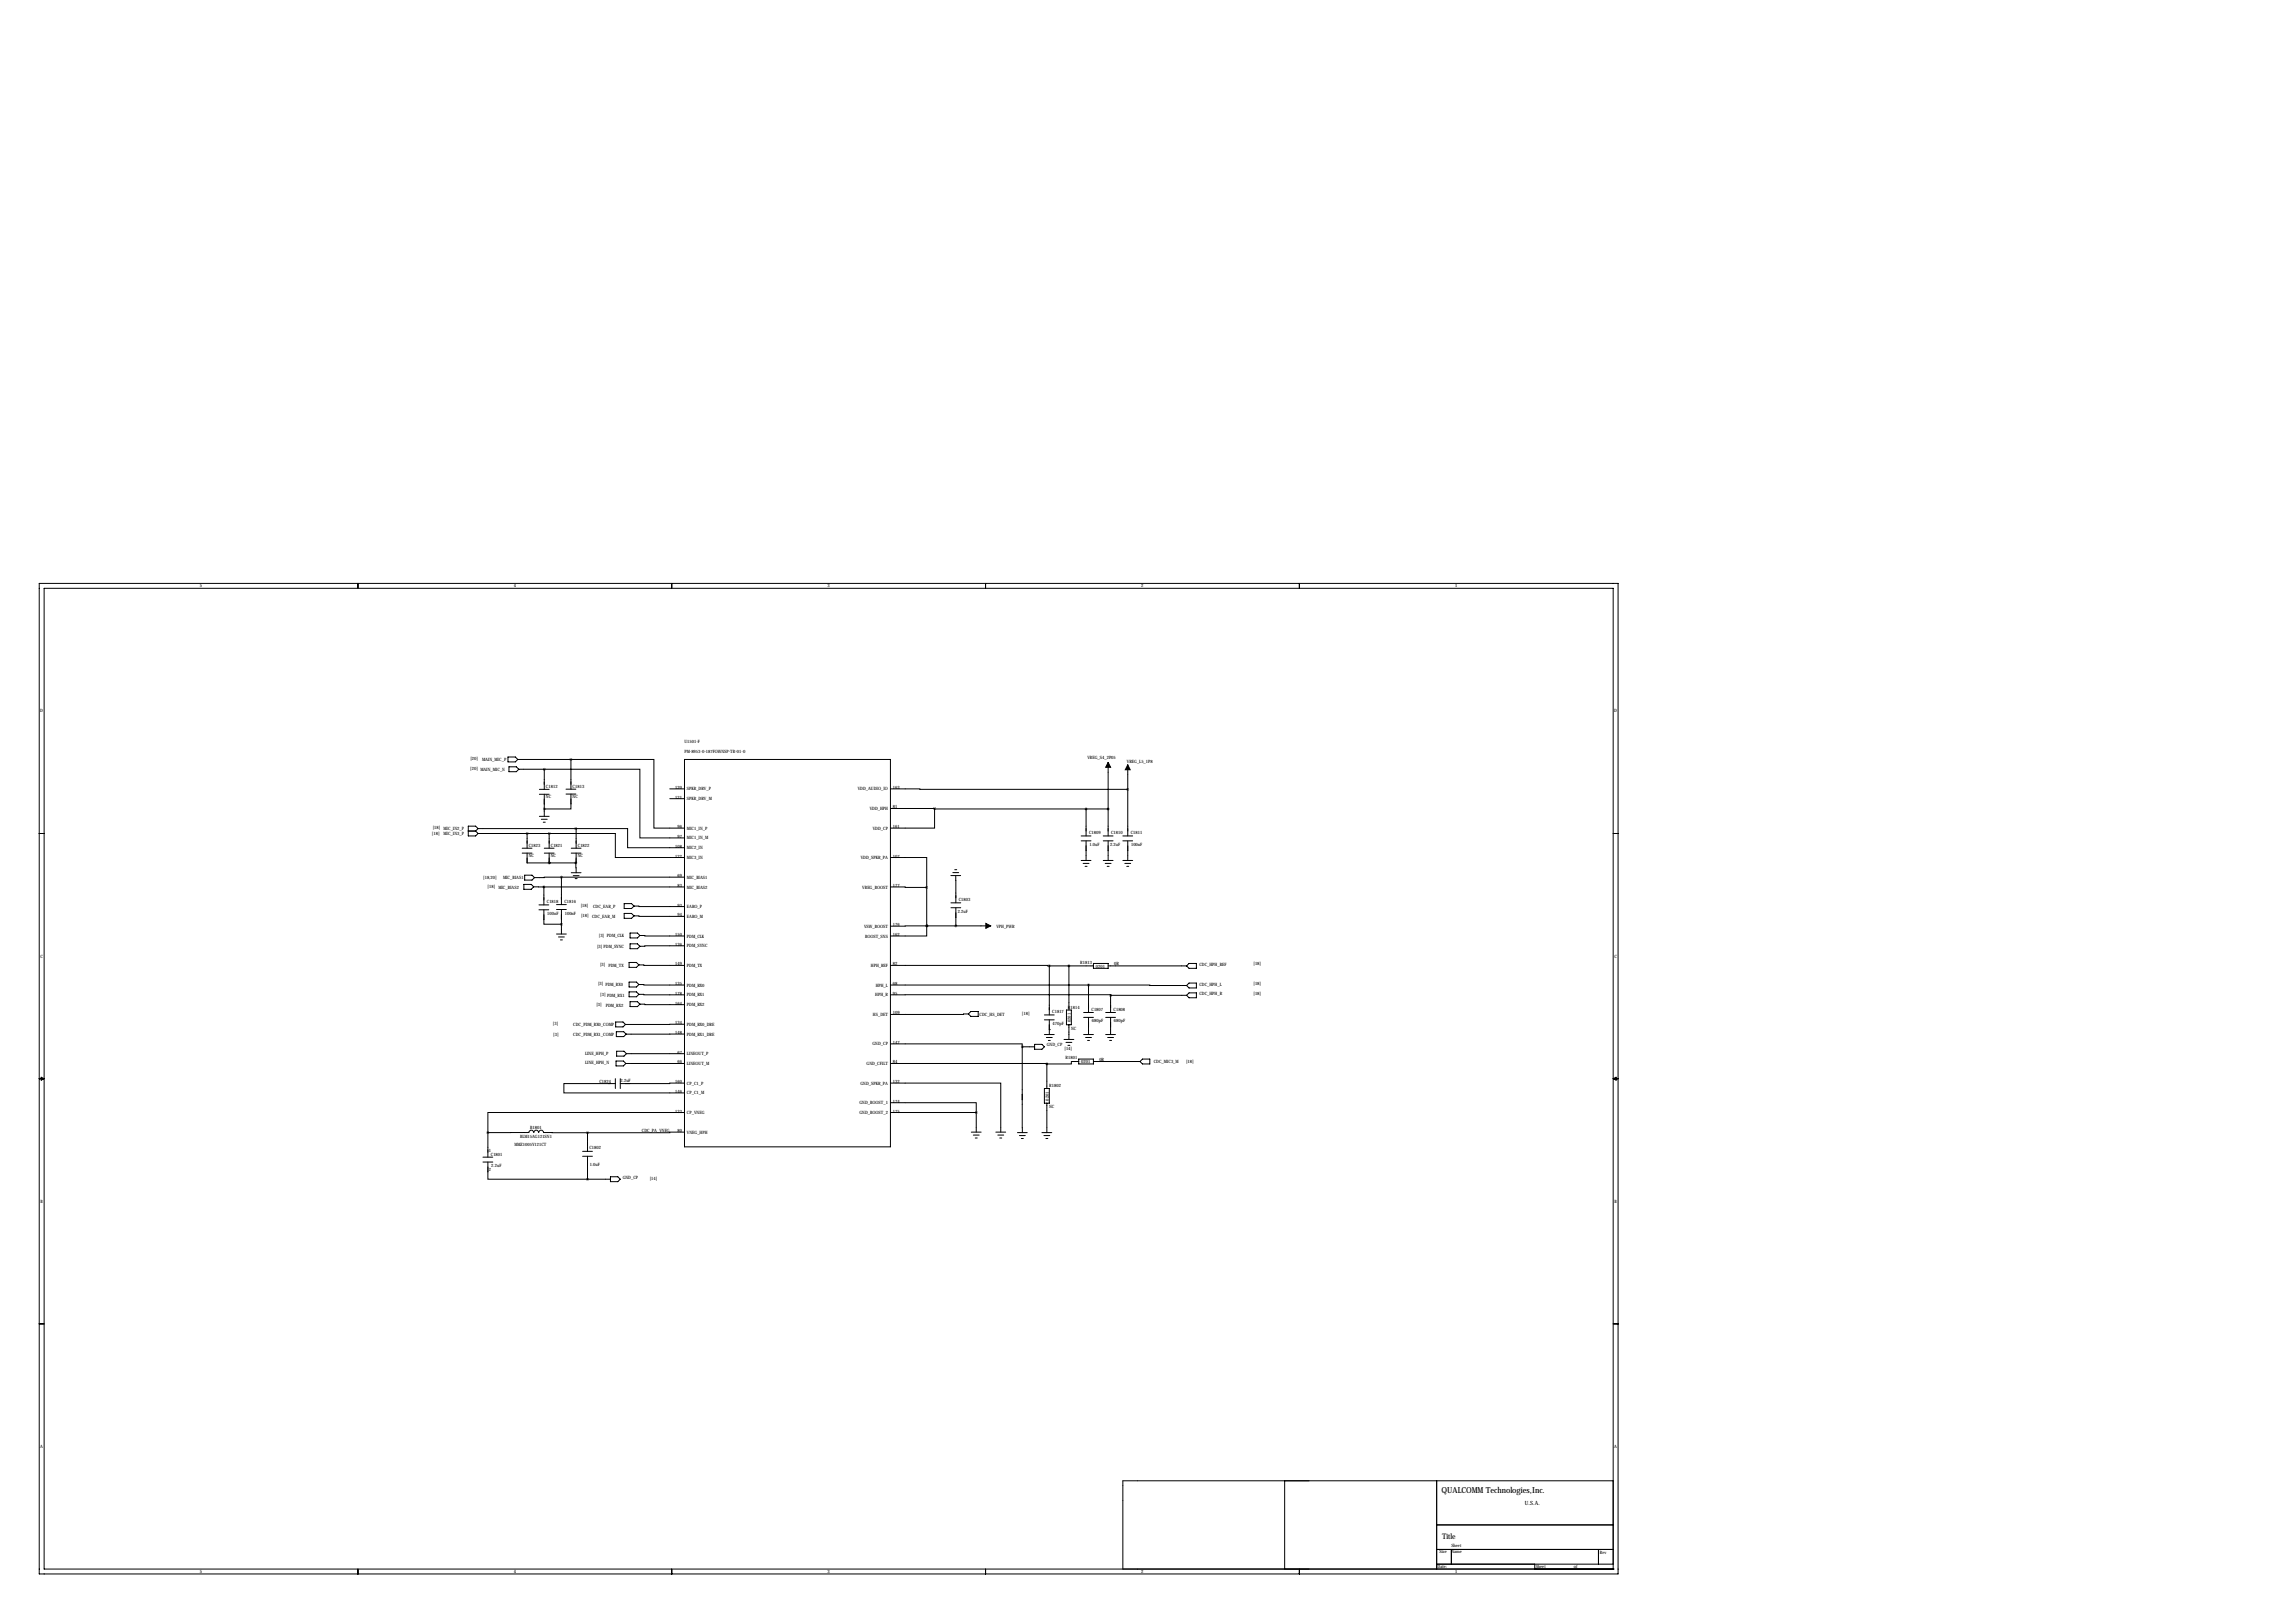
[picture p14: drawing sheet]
<svg xmlns="http://www.w3.org/2000/svg" width="1189mm" height="841mm" viewBox="0 0 1189 841" stroke-linecap="round" stroke-linejoin="round" font-family="sans-serif">
<defs><g id="words">
<text font-size="4.3" x="747" y="773">QUALCOMM Technologies,Inc.</text>
<text font-size="4" x="747" y="797">Title</text>
<text font-size="3" x="790" y="779">U.S.A.</text>
<g font-size="2.3">
<text x="104" y="304">5</text>
<text x="266" y="304">4</text>
<text x="429" y="304">3</text>
<text x="591" y="304">2</text>
<text x="754" y="304">1</text>
<text x="21" y="369">D</text>
<text x="836" y="369">D</text>
<text x="355" y="385">U1501-F</text>
<text x="244" y="394">[20]</text>
<text x="250" y="394">MAIN_MIC_P</text>
<text x="355" y="390">PM-8953-0-187FOWNSP-TR-01-0</text>
<text x="563" y="393">VREG_S4_2P05</text>
<text x="584" y="395">VREG_L5_1P8</text>
<text x="244" y="399">[20] MAIN_MIC_N</text>
<text x="297" y="408">C1813</text>
<text x="283" y="408">C1812</text>
<text x="283" y="413">NC</text>
<text x="297" y="413">NC</text>
<text x="350" y="409">120</text>
<text x="350" y="414">121</text>
<text x="356" y="409">SPKR_DRV_P</text>
<text x="444" y="409">VDD_AUDIO_IO</text>
<text x="463" y="409">163</text>
<text x="356" y="415">SPKR_DRV_M</text>
<text x="451" y="420">VDD_HPH</text>
<text x="463" y="419">81</text>
<text x="224" y="429">[18]</text>
<text x="230" y="430">MIC_IN2_P</text>
<text x="351" y="429">96</text>
<text x="356" y="430">MIC1_IN_P</text>
<text x="452" y="430">VDD_CP</text>
<text x="463" y="429">161</text>
<text x="224" y="432">[18]</text>
<text x="230" y="433">MIC_IN3_P</text>
<text x="351" y="434">97</text>
<text x="356" y="435">MIC1_IN_M</text>
<text x="564" y="432">C1809</text>
<text x="576" y="432">C1810</text>
<text x="586" y="432">C1811</text>
<text x="274" y="439">C1823</text>
<text x="274" y="444">NC</text>
<text x="285" y="439">C1821</text>
<text x="285" y="444">NC</text>
<text x="299" y="439">C1822</text>
<text x="299" y="444">NC</text>
<text x="350" y="439">108</text>
<text x="356" y="440">MIC2_IN</text>
<text x="564" y="438">1.0uF</text>
<text x="575" y="438">2.2uF</text>
<text x="586" y="438">100nF</text>
<text x="350" y="444">122</text>
<text x="356" y="445">MIC3_IN</text>
<text x="446" y="445">VDD_SPKR_PA</text>
<text x="463" y="444">107</text>
<text x="250" y="455">[18,20]</text>
<text x="261" y="456">MIC_BIAS1</text>
<text x="351" y="454">69</text>
<text x="356" y="455">MIC_BIAS1</text>
<text x="253" y="460">[18]</text>
<text x="258" y="460">MIC_BIAS2</text>
<text x="351" y="459">83</text>
<text x="356" y="460">MIC_BIAS2</text>
<text x="447" y="460">VREG_BOOST</text>
<text x="463" y="459">177</text>
<text x="283" y="468">C1818</text>
<text x="292" y="468">C1816</text>
<text x="497" y="467">C1803</text>
<text x="283" y="474">100nF</text>
<text x="293" y="474">100nF</text>
<text x="301" y="470">[18]</text>
<text x="307" y="470">CDC_EAR_P</text>
<text x="351" y="470">93</text>
<text x="356" y="470">EARO_P</text>
<text x="496" y="473">2.2uF</text>
<text x="301" y="475">[18]</text>
<text x="307" y="476">CDC_EAR_M</text>
<text x="351" y="475">94</text>
<text x="356" y="475">EARO_M</text>
<text x="463" y="480">176</text>
<text x="310" y="485">[3] PDM_CLK</text>
<text x="350" y="485">150</text>
<text x="356" y="486">PDM_CLK</text>
<text x="448" y="481">VSW_BOOST</text>
<text x="448" y="486">BOOST_SNS</text>
<text x="463" y="485">162</text>
<text x="516" y="481">VPH_PWR</text>
<text x="309" y="491">[3] PDM_SYNC</text>
<text x="350" y="490">136</text>
<text x="356" y="491">PDM_SYNC</text>
<text x="21" y="496">C</text>
<text x="836" y="496">C</text>
<text x="311" y="500">[3]</text>
<text x="315" y="501">PDM_TX</text>
<text x="350" y="500">149</text>
<text x="356" y="501">PDM_TX</text>
<text x="451" y="501">HPH_REF</text>
<text x="463" y="500">82</text>
<text x="560" y="499">R1813</text>
<text x="568" y="501">0201</text>
<text x="577" y="500">0R</text>
<text x="621" y="500">CDC_HPH_REF</text>
<text x="649" y="500">[18]</text>
<text x="310" y="510">[3] PDM_RX0</text>
<text x="311" y="516">[3] PDM_RX1</text>
<text x="350" y="510">135</text>
<text x="350" y="515">178</text>
<text x="356" y="511">PDM_RX0</text>
<text x="454" y="511">HPH_L</text>
<text x="463" y="510">68</text>
<text x="463" y="515">95</text>
<text x="621" y="510">CDC_HPH_L</text>
<text x="621" y="516">CDC_HPH_R</text>
<text x="649" y="510">[18]</text>
<text x="649" y="515">[18]</text>
<text x="309" y="521">[3]</text>
<text x="314" y="522">PDM_RX2</text>
<text x="350" y="520">164</text>
<text x="356" y="516">PDM_RX1</text>
<text x="356" y="521">PDM_RX2</text>
<text x="453" y="516">HPH_R</text>
<text x="452" y="526">HS_DET</text>
<text x="463" y="525">109</text>
<text x="507" y="526">CDC_HS_DET</text>
<text x="529" y="526">[18]</text>
<text x="545" y="525">C1817</text>
<text x="553" y="522">R1814</text>
<text x="565" y="524">C1807</text>
<text x="577" y="524">C1808</text>
<text x="286" y="531">[3]</text>
<text x="297" y="531">CDC_PDM_RX0_COMP</text>
<text x="350" y="531">134</text>
<text x="356" y="531">PDM_RX0_DRE</text>
<text x="545" y="531">470pF</text>
<text x="555" y="530" transform="rotate(-90 555 530)">0201</text>
<text x="555" y="533">NC</text>
<text x="566" y="530">680pF</text>
<text x="577" y="530">680pF</text>
<text x="287" y="536">[3]</text>
<text x="297" y="537">CDC_PDM_RX1_COMP</text>
<text x="350" y="536">148</text>
<text x="356" y="536">PDM_RX1_DRE</text>
<text x="351" y="546">67</text>
<text x="452" y="542">GND_CP</text>
<text x="463" y="541">147</text>
<text x="542" y="542">GND_CP</text>
<text x="551" y="544">[14]</text>
<text x="303" y="546">LINE_HPH_P</text>
<text x="303" y="551">LINE_HPH_N</text>
<text x="351" y="551">66</text>
<text x="356" y="547">LINEOUT_P</text>
<text x="356" y="552">LINEOUT_M</text>
<text x="449" y="552">GND_CFILT</text>
<text x="463" y="551">84</text>
<text x="552" y="549">R1801</text>
<text x="560" y="551">0201</text>
<text x="569" y="549">0R</text>
<text x="598" y="551">CDC_MIC3_M</text>
<text x="614" y="551">[18]</text>
<text x="310" y="561">C1824</text>
<text x="321" y="560">2.2uF</text>
<text x="350" y="561">160</text>
<text x="356" y="562">CP_C1_P</text>
<text x="446" y="562">GND_SPKR_PA</text>
<text x="463" y="561">132</text>
<text x="544" y="563">R1802</text>
<text x="350" y="566">146</text>
<text x="356" y="567">CP_C1_M</text>
<text x="445" y="572">GND_BOOST_1</text>
<text x="463" y="571">174</text>
<text x="543" y="570" transform="rotate(-90 543 570)">0201</text>
<text x="543" y="574">NC</text>
<text x="350" y="576">133</text>
<text x="356" y="577">CP_VNEG</text>
<text x="445" y="577">GND_BOOST_2</text>
<text x="463" y="576">175</text>
<text x="275" y="585">B1801</text>
<text x="332" y="586">CDC_PA_VNEG</text>
<text x="351" y="586">80</text>
<text x="356" y="587">VNEG_HPH</text>
<text x="266" y="594">MMZ1005Y121CT</text>
<text x="269" y="589">BLM15AG121SN1</text>
<text x="253" y="597">1</text>
<text x="254" y="599">C1801</text>
<text x="305" y="595">C1802</text>
<text x="254" y="605">2.2uF</text>
<text x="305" y="604">1.0uF</text>
<text x="253" y="607">2</text>
<text x="323" y="611">GND_CP</text>
<text x="337" y="611">[14]</text>
<text x="21" y="623">B</text>
<text x="836" y="623">B</text>
<text x="21" y="750">A</text>
<text x="836" y="750">A</text>
<text x="752" y="801">Sheet</text>
<text x="746" y="805">Size</text>
<text x="752" y="804">Name</text>
<text x="829" y="805">Rev</text>
<text x="104" y="815">5</text>
<text x="266" y="815">4</text>
<text x="429" y="815">3</text>
<text x="591" y="815">2</text>
<text x="745" y="812">Date:</text>
<text x="754" y="815">1</text>
<text x="796" y="812">Sheet</text>
<text x="815" y="812">of</text>
</g>
</g></defs>
<g fill="none" stroke="#000" stroke-width=".52">
<path d="M20 302h818v513h-818zM23 305h813v508h-813zM185 302v3M348 302v3M511 302v3M673 302v3M263 392h4l1 1-1 2h-4zM264 397h3l2 1-2 2h-3zM268 393h28M269 398h13M282 398h49v36h24M282 398v11"/>
<path d="M296 393h43v36h16M296 393v16M355 393h106v201h-106zM574 395v38M584 396v37M279 409h5M279 411h5M282 411v12M293 409h5M293 411h5M296 411v8h-14M347 409h8"/>
<path d="M347 414h8M461 409h123M461 419h23M484 419h79M484 419v10h-23M563 419v14M563 419h11M20 432h3M243 430h3M246 430l2 2M248 432h36M248 429l-2-1h-3v5h3l2-1"/>
<path d="M248 429h50M248 429l-2 1M271 439h5M273 432v7M279 423h5M280 424h3M281 426h1M282 439h5M284 432h35v12h36M284 432v7M296 439h5M298 429h27v10h30"/>
<path d="M298 429v10M560 433h5M560 436h5M563 436v10M572 433h5M572 436h5M574 436v10M582 433h5M582 436h5M584 436v10M836 432h2M271 442h5"/>
<path d="M271 458h4l1 1-1 2h-4zM272 453h4l1 2-1 1h-4zM273 442v5h25v-5M276 459h6M282 459v10M282 459h73M282 442h5M284 447h.1M284 442v5M291 454l-14 1M291 454h64M291 454v15"/>
<path d="M296 442h5M296 452h5M297 454h3M298 455h1M298 447v5M461 459l19 1M461 444h19v16M480 460v20M493 454h5M494 452h3M495 450h1M495 454v14"/>
<path d="M560 446h5M561 447h3M562 449h1M572 446h5M573 447h3M574 449h1M582 446h5M583 447h3M584 449h1M279 469h5M279 471h5M282 471v8h9"/>
<path d="M288 469h5M288 471h5M291 471v13M323 468h4l1 1-1 2h-4zM323 473h4l1 1-1 2h-4zM328 469l27 1M328 474l27 1M480 480v5h-19M480 480h33M480 480h-19M493 468h5M493 470h5"/>
<path d="M495 470v10M288 484h5M289 485h3M290 487h1M326 499h4l1 1-1 1h-4zM326 483h4l1 2-1 1h-4zM326 489h4l1 1-1 1h-4zM331 500h24M331 485h24M355 490h-24M566 499h8v3h-8zM616 499h4v3h-4l-1-2z"/>
<path d="M326 509h4l1 1-1 1h-4zM326 514h4l1 1-1 1h-4zM326 519h4l1 1-1 1h-4zM331 510h24M331 515h24M461 515l114 1M461 500h83M461 510h103M544 500v26M544 500h22M554 500v23M564 510h51"/>
<path d="M564 510v14M574 500h41M575 516v8M575 516h40M615 510l1-1h4v3h-4zM616 514h4v3h-4l-1-1zM319 529h4l1 2-1 1h-4zM319 534h4l1 2-1 1h-4zM331 520h24M355 531h-31M355 536h-31M502 525h-41"/>
<path d="M503 524h4v2h-4l-1-1zM541 526h5M541 528h5M541 536h5M542 537h3M543 539h1M544 533h.1M544 528v8M551 538h5M552 540h3M552 523h3v8h-3zM554 531v7"/>
<path d="M561 524h5M561 527h5M561 536h5M562 537h3M563 539h1M564 527v9M573 524h5M573 527h5M573 536h5M574 537h3M575 539h1M575 527v9"/>
<path d="M20 559h3M21 558l2 1h-2zM319 559v5M319 550h4l1 1-1 1h-4zM319 545h4l2 1-2 1h-4zM321 559v5M324 551h31M325 546h30M461 551h81M461 541h69v1M530 542v25M530 542h6"/>
<path d="M536 541h4l1 1-1 1h-4zM542 551v13M553 541h1M559 550h-4v1h-13M559 549h7v2h-7zM566 550h25M591 550l1-1h4v2h-4zM836 559h2M836 559l1-1v1zM319 561h-27v5h63M355 561h-34M355 576h-102v11"/>
<path d="M461 561h57v25M461 571h45v5M461 576h45M506 576v10M530 569v18M541 564h3v7h-3zM542 571v16M250 599h5M253 587h21a1.3 1.3 0 0 1 1-2 1.4 1.4 0 0 1 2 2 1.3 1.3 0 0 1 1-2 1.3 1.3 0 0 1 1 2 1.3 1.3 0 0 1 1-2 1.4 1.4 0 0 1 2 2h22M253 587v12M302 596h5M302 599h5"/>
<path d="M304 587v9M304 599v12M355 586l-51 1M503 586h5M504 588h3M505 589h1M516 586h5M517 588h3M518 589h1M527 587h5M528 588h3M529 590h1"/>
<path d="M540 587h5M541 588h3M542 590h1M250 602h5M253 602v9h51M304 611h12M316 610h4l1 1-1 1h-4zM20 686h3M836 686h2M665 767v46M744 767v46M836 767h-254v46"/>
<path d="M744 790h92M185 813v2M348 813v2M511 813v2M673 813v2M744 803h92M744 810h92M752 803v7M795 813h.1M795 810v3M828 803v7M836 813h.1"/>
</g>
<path d="M530 567v2" fill="none" stroke="#000" stroke-width=".76"/>
<path d="M574 395l1 2h-2zM584 396l1 3h-2zM511 478l2 2-2 1z" fill="#000" stroke="#000" stroke-width=".52"/>
<path d="M529 542a.5 .5 0 0 0 1 0 .5 .5 0 0 0-1 0zM284 432a.5 .5 0 0 0 1 0 .5 .5 0 0 0-1 0zM284 447a.5 .5 0 0 0 1 0 .5 .5 0 0 0-1 0z" fill="#000" stroke="#000" stroke-width="1.3"/>
<use href="#words"/>
</svg>
